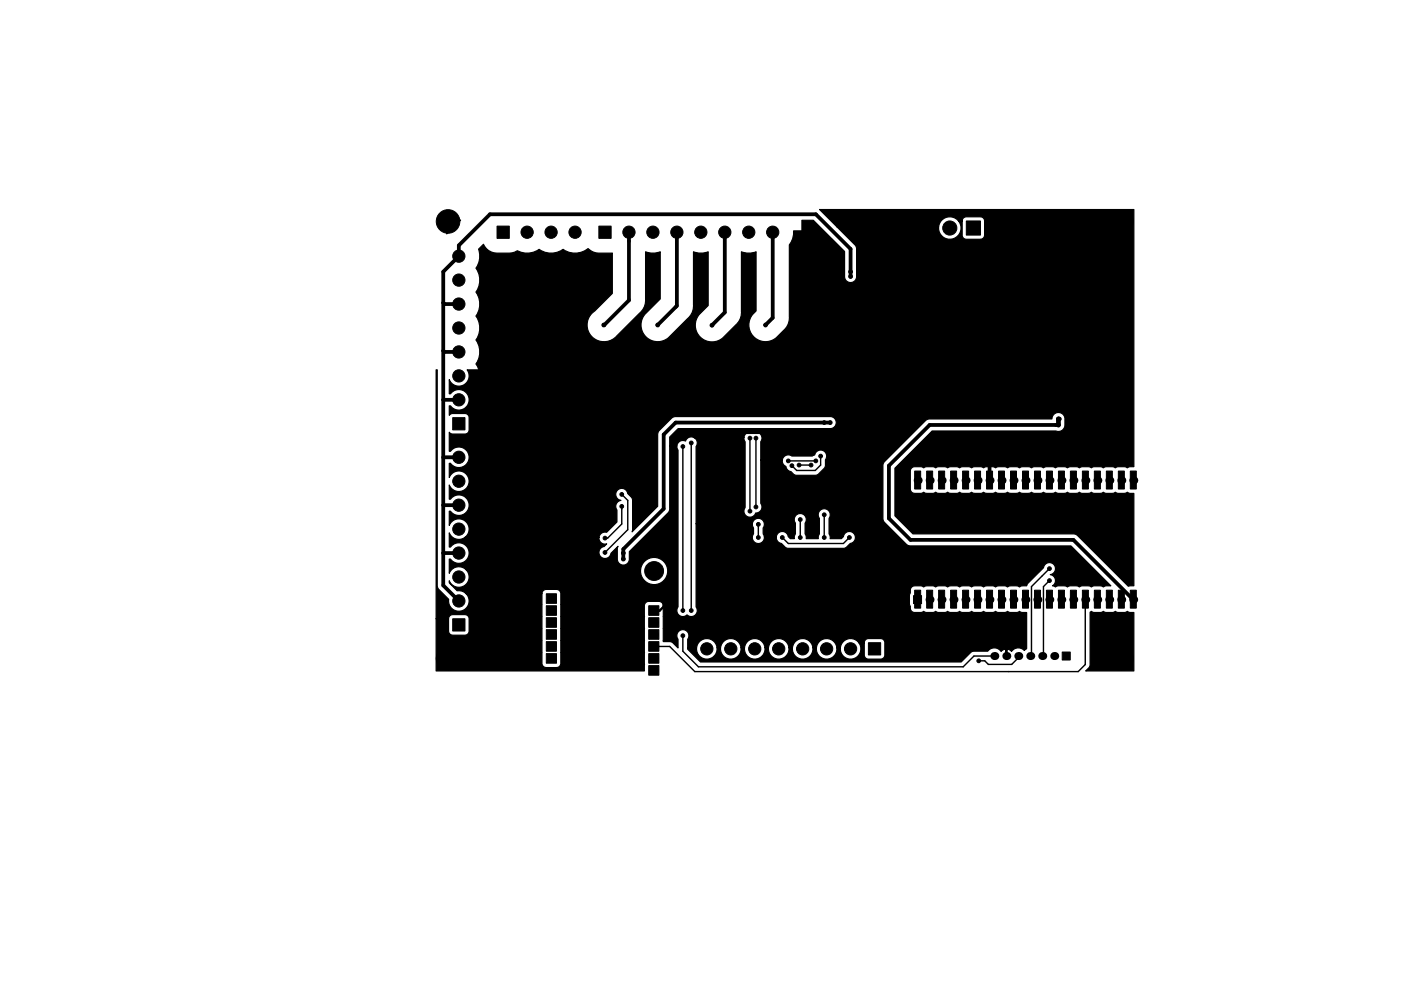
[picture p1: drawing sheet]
<svg xmlns="http://www.w3.org/2000/svg" width="297mm" height="210mm" viewBox="0 0 297 210" stroke-linecap="round" stroke-linejoin="round" font-family="sans-serif">
<g fill="#000" stroke="#000" stroke-width=".21">
<path d="M105.4 48h2.6v2.6h-2.6zM127 48h2.6v2.6h-2.6zM204.9 46.9h3v3h-3zM96 88.6h2.6v2.6h-2.6zM193.9 99.9h1.3v3.9h-1.3zM196.5 99.9h1.2v3.9h-1.2zM199 99.9h1.3v3.9h-1.3zM201.5 99.9h1.3v3.9h-1.3zM204.1 99.9h1.3v3.9h-1.3zM206.6 99.9h1.3v3.9h-1.3zM209.2 99.9h1.2v3.9h-1.2zM211.7 99.9h1.3v3.9h-1.3z"/>
<path d="M214.2 99.9h1.3v3.9h-1.3zM216.8 99.9h1.3v3.9h-1.3zM219.3 99.9h1.3v3.9h-1.3zM221.9 99.9h1.2v3.9h-1.2zM224.4 99.9h1.3v3.9h-1.3zM226.9 99.9h1.3v3.9h-1.3zM229.5 99.9h1.3v3.9h-1.3zM232 99.9h1.3v3.9h-1.3zM234.6 99.9h1.2v3.9h-1.2zM237.1 99.9h1.3v3.9h-1.3zM239.6 99.9h1.3v3.9h-1.3zM96 131.3h2.6v2.6h-2.6z"/>
<path d="M115.8 128.5h2.2v2.1h-2.2zM115.8 126h2.2v2h-2.2zM115.8 138.7h2.2v2h-2.2zM115.8 133.6h2.2v2h-2.2zM115.8 136.1h2.2v2.1h-2.2zM115.8 131.1h2.2v2h-2.2zM137.5 133.6h2.2v2h-2.2zM137.5 136.1h2.2v2.1h-2.2zM137.5 138.7h2.2v2h-2.2zM137.5 131.1h2.2v2h-2.2zM137.5 128.5h2.2v2.1h-2.2zM184.1 136.4h2.6v2.6h-2.6z"/>
<path d="M193.7 126.4h1.7v1.7h-1.7zM193.9 125.2h1.3v3.8h-1.3zM196.5 125.2h1.2v3.8h-1.2zM199 125.2h1.3v3.8h-1.3zM201.5 125.2h1.3v3.8h-1.3zM204.1 125.2h1.3v3.8h-1.3zM206.6 125.2h1.3v3.8h-1.3zM209.2 125.2h1.2v3.8h-1.2zM211.7 125.2h1.3v3.8h-1.3zM214.2 125.2h1.3v3.8h-1.3zM216.8 125.2h1.3v3.8h-1.3zM219.3 125.2h1.3v3.8h-1.3z"/>
<path d="M221.9 125.2h1.2v3.8h-1.2zM225.2 138.3h1.7v1.7h-1.7zM224.4 125.2h1.3v3.8h-1.3zM226.9 125.2h1.3v3.8h-1.3zM229.5 125.2h1.3v3.8h-1.3zM232 125.2h1.3v3.8h-1.3zM234.6 125.2h1.2v3.8h-1.2zM237.1 125.2h1.3v3.8h-1.3zM239.6 125.2h1.3v3.8h-1.3zM137.5 141.2h2.2v2.1h-2.2z"/>
<circle cx="95" cy="47" r="2.5"/>
<circle cx="97.3" cy="59.4" r="1.3"/>
<circle cx="97.3" cy="54.4" r="1.3"/>
<circle cx="111.8" cy="49.3" r="1.3"/>
<circle cx="116.8" cy="49.3" r="1.3"/>
<circle cx="121.9" cy="49.3" r="1.3"/>
<circle cx="133.3" cy="49.3" r="1.3"/>
<circle cx="138.4" cy="49.3" r="1.3"/>
<circle cx="143.5" cy="49.3" r="1.3"/>
<circle cx="148.6" cy="49.3" r="1.3"/>
<circle cx="153.7" cy="49.3" r="1.3"/>
<circle cx="158.7" cy="49.3" r="1.3"/>
<circle cx="163.8" cy="49.3" r="1.3"/>
<circle cx="180.3" cy="58.7" r=".4"/>
<circle cx="180.3" cy="57.7" r=".4"/>
<circle cx="195.6" cy="58.5" r=".4"/>
<circle cx="196.6" cy="58.5" r=".4"/>
<circle cx="197.6" cy="58.5" r=".4"/>
<circle cx="198.6" cy="58.5" r=".4"/>
<circle cx="199.6" cy="58.5" r=".4"/>
<circle cx="200.7" cy="58.5" r=".4"/>
<circle cx="201.4" cy="48.4" r="1.5"/>
<circle cx="201.7" cy="58.5" r=".4"/>
<circle cx="202.7" cy="58.5" r=".4"/>
<circle cx="203.7" cy="58.5" r=".4"/>
<circle cx="204.7" cy="58.5" r=".4"/>
<circle cx="205.7" cy="58.5" r=".4"/>
<circle cx="206.8" cy="58.5" r=".4"/>
<circle cx="207.8" cy="58.5" r=".4"/>
<circle cx="208.8" cy="58.5" r=".4"/>
<circle cx="209.8" cy="58.5" r=".4"/>
<circle cx="210.8" cy="58.5" r=".4"/>
<circle cx="211.8" cy="58.5" r=".4"/>
<circle cx="237.7" cy="47" r="2.5"/>
<circle cx="97.3" cy="79.8" r="1.3"/>
<circle cx="97.3" cy="69.6" r="1.3"/>
<circle cx="97.3" cy="74.7" r="1.3"/>
<circle cx="97.3" cy="64.5" r="1.3"/>
<circle cx="104.5" cy="62" r=".4"/>
<circle cx="105.3" cy="62.7" r=".4"/>
<circle cx="128" cy="69" r=".4"/>
<circle cx="139.4" cy="69" r=".4"/>
<circle cx="151" cy="69" r=".4"/>
<circle cx="162.3" cy="69" r=".4"/>
<circle cx="97.3" cy="84.8" r="1.3"/>
<circle cx="97.3" cy="97" r="1.3"/>
<circle cx="123.7" cy="82" r=".4"/>
<circle cx="124.3" cy="94.6" r=".4"/>
<circle cx="124.3" cy="97.9" r=".4"/>
<circle cx="144.8" cy="94.7" r=".4"/>
<circle cx="146.6" cy="94" r=".4"/>
<circle cx="159" cy="93" r=".4"/>
<circle cx="160.3" cy="93" r=".4"/>
<circle cx="167.1" cy="97.8" r=".4"/>
<circle cx="167.9" cy="98.8" r=".4"/>
<circle cx="169.4" cy="98.7" r=".4"/>
<circle cx="172" cy="98.7" r=".4"/>
<circle cx="173" cy="97.8" r=".4"/>
<circle cx="174" cy="96.8" r=".4"/>
<circle cx="174.8" cy="89.7" r=".4"/>
<circle cx="176" cy="89.7" r=".4"/>
<circle cx="191.8" cy="91.7" r=".4"/>
<circle cx="193" cy="91.7" r=".4"/>
<circle cx="224.4" cy="88.9" r=".4"/>
<circle cx="224.4" cy="90.2" r=".4"/>
<circle cx="97.3" cy="107.2" r="1.3"/>
<circle cx="97.3" cy="112.3" r="1.3"/>
<circle cx="97.3" cy="102.1" r="1.3"/>
<circle cx="97.3" cy="117.3" r="1.3"/>
<circle cx="114.8" cy="104.9" r=".4"/>
<circle cx="124.3" cy="116.1" r=".4"/>
<circle cx="124.3" cy="101" r=".4"/>
<circle cx="124.3" cy="110" r=".4"/>
<circle cx="124.3" cy="113" r=".4"/>
<circle cx="124.3" cy="106.9" r=".4"/>
<circle cx="124.3" cy="104" r=".4"/>
<circle cx="128.3" cy="117.2" r=".4"/>
<circle cx="128.3" cy="114.2" r=".4"/>
<circle cx="131.8" cy="107.4" r=".4"/>
<circle cx="131.8" cy="104.9" r=".4"/>
<circle cx="132.2" cy="118.6" r=".4"/>
<circle cx="132.2" cy="117.3" r=".4"/>
<circle cx="134" cy="117.3" r=".4"/>
<circle cx="134" cy="118.6" r=".4"/>
<circle cx="159" cy="108.5" r=".4"/>
<circle cx="160.3" cy="107.6" r=".4"/>
<circle cx="160.8" cy="114" r=".4"/>
<circle cx="160.8" cy="111.2" r=".4"/>
<circle cx="165.9" cy="114" r=".4"/>
<circle cx="169.7" cy="114" r=".4"/>
<circle cx="169.7" cy="110.2" r=".4"/>
<circle cx="174.8" cy="109.2" r=".4"/>
<circle cx="174.8" cy="114" r=".4"/>
<circle cx="180.1" cy="114" r=".4"/>
<circle cx="95" cy="139.7" r="2.5"/>
<circle cx="97.3" cy="122.4" r="1.3"/>
<circle cx="97.3" cy="127.5" r="1.3"/>
<circle cx="109.2" cy="137.5" r="4.7"/>
<circle cx="138.7" cy="121.2" r="2"/>
<circle cx="140.7" cy="127" r=".4"/>
<circle cx="144.8" cy="129.5" r=".4"/>
<circle cx="144.8" cy="134.9" r=".4"/>
<circle cx="146.6" cy="129.5" r=".4"/>
<circle cx="149.9" cy="137.7" r="1.3"/>
<circle cx="154.9" cy="137.7" r="1.3"/>
<circle cx="159" cy="128.3" r=".4"/>
<circle cx="160" cy="137.7" r="1.3"/>
<circle cx="165.1" cy="137.7" r="1.3"/>
<circle cx="167.6" cy="129.3" r=".4"/>
<circle cx="170.2" cy="137.7" r="1.3"/>
<circle cx="173.5" cy="129.3" r=".4"/>
<circle cx="175.3" cy="137.7" r="1.3"/>
<circle cx="180.3" cy="137.7" r="1.3"/>
<circle cx="182.1" cy="129.3" r=".4"/>
<circle cx="197.1" cy="135.6" r=".4"/>
<circle cx="222.5" cy="123.2" r=".4"/>
<circle cx="222.5" cy="120.6" r=".4"/>
<circle cx="237.7" cy="139.7" r="2.5"/>
<circle cx="138.7" cy="142.3" r=".85"/>
<circle cx="207.5" cy="140.2" r=".4"/>
</g>
<g fill="#000">
<circle cx="224.4" cy="88.9" r=".5"/>
<circle cx="194.6" cy="101.9" r=".85"/>
<circle cx="197.1" cy="101.9" r=".85"/>
<circle cx="199.6" cy="101.9" r=".85"/>
<circle cx="202.2" cy="101.9" r=".85"/>
<circle cx="204.7" cy="101.9" r=".85"/>
<circle cx="207.3" cy="101.9" r=".85"/>
<circle cx="209.8" cy="101.9" r=".85"/>
<circle cx="212.3" cy="101.9" r=".85"/>
<circle cx="214.9" cy="101.9" r=".85"/>
<circle cx="217.4" cy="101.9" r=".85"/>
<circle cx="220" cy="101.9" r=".85"/>
<circle cx="222.5" cy="101.9" r=".85"/>
<circle cx="225" cy="101.9" r=".85"/>
<circle cx="227.6" cy="101.9" r=".85"/>
<circle cx="230.1" cy="101.9" r=".85"/>
<circle cx="232.7" cy="101.9" r=".85"/>
<circle cx="235.2" cy="101.9" r=".85"/>
<circle cx="237.7" cy="101.9" r=".85"/>
<circle cx="240.3" cy="101.9" r=".85"/>
<circle cx="116.9" cy="139.7" r=".85"/>
<circle cx="116.9" cy="129.5" r=".85"/>
<circle cx="116.9" cy="127" r=".85"/>
<circle cx="116.9" cy="132.1" r=".85"/>
<circle cx="116.9" cy="134.6" r=".85"/>
<circle cx="116.9" cy="137.2" r=".85"/>
<circle cx="138.7" cy="132.1" r=".85"/>
<circle cx="138.7" cy="129.6" r=".85"/>
<circle cx="138.7" cy="137.2" r=".85"/>
<circle cx="138.7" cy="134.6" r=".85"/>
<circle cx="138.7" cy="139.7" r=".85"/>
<circle cx="197.1" cy="127.2" r=".85"/>
<circle cx="199.6" cy="127.2" r=".85"/>
<circle cx="202.2" cy="127.2" r=".85"/>
<circle cx="204.7" cy="127.2" r=".85"/>
<circle cx="207.2" cy="127.2" r=".85"/>
<circle cx="209.8" cy="127.2" r=".85"/>
<circle cx="210.8" cy="139.2" r=".85"/>
<circle cx="212.3" cy="127.2" r=".85"/>
<circle cx="213.4" cy="139.2" r=".85"/>
<circle cx="214.9" cy="127.2" r=".85"/>
<circle cx="215.9" cy="139.2" r=".85"/>
<circle cx="217.4" cy="127.2" r=".85"/>
<circle cx="218.4" cy="139.2" r=".85"/>
<circle cx="219.9" cy="127.2" r=".85"/>
<circle cx="221" cy="139.2" r=".85"/>
<circle cx="222.5" cy="127.2" r=".85"/>
<circle cx="223.5" cy="139.2" r=".85"/>
<circle cx="225" cy="127.2" r=".85"/>
<circle cx="227.6" cy="127.2" r=".85"/>
<circle cx="230.1" cy="127.2" r=".85"/>
<circle cx="232.6" cy="127.2" r=".85"/>
<circle cx="235.2" cy="127.2" r=".85"/>
<circle cx="237.7" cy="127.2" r=".85"/>
<circle cx="240.3" cy="127.2" r=".85"/>
</g>
<path d="M140.7 127v1.7l-.8 .9h-1.2M182.1 129.3h5.4l6.3 6.3h18l1.6 1.6v2" fill="none" stroke="#000" stroke-width=".5"/>
<g fill="none" stroke="#000" stroke-width=".8">
<path d="M97 54.4h.3M97.3 54.4l-3.3 3.3v66.5l3.3 3.3M97.3 54.4v-2.3l6.6-6.6h69.1l7.3 7.3v5.9M133.3 49.3v14.4l-5.3 5.3M143.5 49.3v15.6l-4.1 4.1M153.7 49.3v17l-2.7 2.7M163.8 49.3v18.1l-1.5 1.6M94 64.3l.2 .2h3.1M94 74.4l.2 .3h3.1M94 84.8h3.3M94 97h3.3M176 89.7h-32.7l-2.6 2.5v15.7l-8.5 8.6v2.1"/>
<path d="M193 91.7h-48.5l-1.6 1.6v15l-8.9 8.9v1.4M224.4 90.2h-27.3l-8.6 8.6v11.2l4.5 4.5h34.6l12.7 12.7M227.8 93.5v1.2l-1.2 1.3h-14l-2.8 2.8v3M94 107.2h3.3M94 117.3h3.3"/>
</g>
<path d="M124.3 94.6v21.5M159 128.3l1 1h22.1" fill="none" stroke="#000" stroke-width=".25"/>
<g fill="none" stroke="#000" stroke-width=".3">
<path d="M97.3 89.9v1M144.8 94.7v34.8M146.6 94v35.5M159 93v15.5M160.3 93v14.6M167.1 97.8h5.9M169.4 98.7h.1M169.4 98.7h2.6M174 96.8v1.9l-1.2 1.1h-3.9l-1-1M114.7 104.9h.1M131.8 104.9h.1M131.8 107.4v3.8l-3 3h-.5"/>
<path d="M131.8 104.9l1.3 1.3v6.2l-4.8 4.8M160.3 107.6h.1M160.8 111.2v2.8M165.9 114l1.2 1.3h11.7l1.3-1.3M169.7 110.2v3.8M174.8 109.2v4.8M144.8 134.9v3.3l3.3 3.3h56.1l2.3-2.3h4.3M215.9 139.2v.4l-1.4 1.4h-5l-.7-.8h-1.3M222.5 123.2l-1.3 1.3v14.4l-.2 .3M222.5 120.6l-3.8 3.9v14.4l-.3 .3M230.1 127.2v13.8l-1.5 1.5h-81.3l-5.3-5.3h-3.3"/>
</g>
<path d="M224.4 88.9v1.3" fill="none" stroke="#000" stroke-width="1"/>
<path d="M94.7 46.7h3l-3 2.9zM101.5 52.9l1-1.1a3.1 3.1 0 0 0 2.9 1.9 6 6 0 0 0 4.3-.5 4.4 4.4 0 0 0 4.6-.3 4.3 4.3 0 0 0 5.1 0 4.6 4.6 0 0 0 5.3-.1 3.1 3.1 0 0 0 2.3 .9h2.8v8.6l-3.7 3.7a3.6 3.6 0 0 0-1.3 4.3 3.6 3.6 0 0 0 4 2.1 3.4 3.4 0 0 0 1.9-1.1l5-5a3.4 3.4 0 0 0 1.2-2.8v-10.1a4.1 4.1 0 0 0 3.1 0v10l-3.3 3.3a3.5 3.5 0 0 0 .2 4.8 3.5 3.5 0 0 0 4.8 .2l4.2-4.2a3.4 3.4 0 0 0 1.1-2.8v-11.3a4.1 4.1 0 0 0 3.1 0v11.4l-1.9 2a3.5 3.5 0 0 0 .2 4.7 3.5 3.5 0 0 0 4.8 .2l2.8-2.8a3.4 3.4 0 0 0 1.2-2.8v-12.7a4.1 4.1 0 0 0 3.1 0v12.6l-.7 .7a3.5 3.5 0 0 0 .2 4.8 3.5 3.5 0 0 0 4.8 .2l.4-.5a6.4 6.4 0 0 0 2.3-3.1l.1-16.1a4.3 4.3 0 0 0 .9-3h2.5v30.1h-69.1l-.2-.6-.6-1.3a4.3 4.3 0 0 0 0-5.1 4.3 4.3 0 0 0 0-5 4.3 4.3 0 0 0 0-5.1 4.3 4.3 0 0 0 0-5.1 4.3 4.3 0 0 0 .6-4zM92.5 78.5h.2v45.7l.4 .9 2 2.1a2.18 2.18 0 0 0 2.8 2.4 2.18 2.18 0 0 0 .9-3.6h16.1v14.9l.3 .5 .6 .2h2.4l.5-.4 .2-.5v-14.7l-.4-.8-.5-.1h-2.4l-.5 .4-.2 .5h-16.1l-.9-.6h-1l-1.6-1.7v-.5a2.18 2.18 0 0 0 3.2 1 2.18 2.18 0 0 0 .3-3.3h37v.5a2.89 2.89 0 0 0 4.4 2.2 2.89 2.89 0 0 0 0-4.9 2.89 2.89 0 0 0-4.4 2.2h-37l-.1-.2a2.17 2.17 0 0 0-3.4 .9v-3h.2a2.18 2.18 0 0 0 3.2 .4 2.18 2.18 0 0 0 0-3.3 2.18 2.18 0 0 0-3.2 .4h-.2v-3a2.16 2.16 0 0 0 3.2 .9h28.5v.3a1.28 1.28 0 0 0 1.6 1.1l-.7 .6a1.28 1.28 0 0 0-.5 2.2 1.28 1.28 0 0 0 2.1-.8l1.5-1.5-.1 .6v2.2l.1 .5 .8 .6 .5 .1 .6-.2 .5-.8v-1.9l8.4-8.3 .2-.8v-13.3h1.5l.3 .9-.1 33.4a1.28 1.28 0 0 0 .3 1.7 1.28 1.28 0 0 0 1.7-.2 1.28 1.28 0 0 0 1.7 .1 1.28 1.28 0 0 0 .2-1.7v-17.7h11.9l.3 .9-.1 1.4a1.28 1.28 0 0 0 .8 1.9 1.28 1.28 0 0 0 1.6-1.4h2.5v.5l.4 .6 .7 .3 .9 .9 .5 .1h11.7l.6-.1 .9-.9a1.28 1.28 0 0 0 1.1-1.3 1.28 1.28 0 0 0-1.3-1.2 1.28 1.28 0 0 0-1.3 1.1l-.4 .4h-2.4v-.6l-.2-.4v-3.3a1.28 1.28 0 0 0-.2-1.7 1.28 1.28 0 0 0-1.7 0 1.28 1.28 0 0 0-.2 1.7v3.3l-.2 .4v.6h-2.6v-.6l-.2-.4 .1-2.5a1.28 1.28 0 0 0-1.2-1.8 1.28 1.28 0 0 0-1 2v2.3l-.2 .4v.6h-.8l-.5-.4a1.28 1.28 0 0 0-1.3-1.1 1.28 1.28 0 0 0-1.2 1.1h-2.5l-.3-.6 .1-1.4a1.28 1.28 0 0 0-.7-1.9 1.28 1.28 0 0 0-1.7 1.1h-11.9v-16.4a1.27 1.27 0 0 0-.5-1.9h10.6l.3 .9v14a1.28 1.28 0 0 0 .4 1.9 1.28 1.28 0 0 0 1.8-.8 1.27 1.27 0 0 0 1.2-.6 1.27 1.27 0 0 0-.1-1.4v-9.1h4.6l.1 .7 .5 .5a1.53 1.53 0 0 0 1.2 1.2l1 .7h4.5l1.6-1.6 .3-1.8a1.28 1.28 0 0 0-.7-1.8 1.28 1.28 0 0 0-1.7 .9l-.5 .3h-4.3a1.28 1.28 0 0 0-2 .9h-4.6v-4a1.3 1.3 0 0 0-.1-1.6 1.3 1.3 0 0 0-1.6-.3 1.28 1.28 0 0 0-1.9 1l-10.8-.1a1.28 1.28 0 0 0-1.6 .9 1.28 1.28 0 0 0-1.8 1h-1.5v-1.9l1.8-1.8h32.3l.9-.4 .2-.5 .1-.6-.4-.6-.8-.4-33.3 .1-3 2.8-.3 .6-.1 15.5-5.4 5.4 .1-6.8-1-1.5a1.28 1.28 0 0 0-2.3-.4 1.28 1.28 0 0 0 .9 2.1 1.27 1.27 0 0 0-.9 2v2.6l-2.2 2.1a1.28 1.28 0 0 0-1.6 1.1h-28.5h.2a2.18 2.18 0 0 0-.1-3.5 2.18 2.18 0 0 0-3.3 1v-3h.2a2.18 2.18 0 0 0 3.2 .3 2.18 2.18 0 0 0 0-3.2 2.18 2.18 0 0 0-3.2 .3h-.2v-3a2.18 2.18 0 0 0 3.3 .9 2.18 2.18 0 0 0 0-3.4 2.18 2.18 0 0 0-3.3 .9v-3h.2a2.18 2.18 0 0 0 3.2 .3 2.18 2.18 0 0 0 0-3.2 2.18 2.18 0 0 0-3.2 .3h-.2v-4l.5 .4h2.8a.88 .88 0 0 0 .9-.9v-2.6l-.2-.5-.7-.4h-2.8l-.5 .4v-2l.3 .1a2.18 2.18 0 0 0 3.2 .2 2.18 2.18 0 0 0-.1-3.2 2.18 2.18 0 0 0-3.2 .4h-.2v-3.1a2.18 2.18 0 0 0 3 1.2 2.18 2.18 0 0 0 .7-3.2h70.9l.1-31.8h2.4l6.7 6.7v5.5l.3 .7 .8 .3 1-.2 .4-.8v-6.3l-.4-.7-3.7-3.8h21.5a2.39 2.39 0 0 0 3.1 2.6 2.39 2.39 0 0 0 1.1-3.8h.8v3a.88 .88 0 0 0 .9 .9h3l.6-.3 .3-.6v-3a.88 .88 0 0 0-.9-.9h-3.2l-.6 .4-.1 .5h-.8a2.39 2.39 0 0 0-2.5-.8 2.39 2.39 0 0 0-1.7 2h-21.5l-3.7-3.6h66.6v54.5l-1.1 .1a.47 .47 0 0 1-.7-.1l-1.8 .1a.48 .48 0 0 1-.8-.1l-1.8 .1a.47 .47 0 0 1-.7-.1l-1.8 .1a.48 .48 0 0 1-.8-.1l-1.8 .1a.47 .47 0 0 1-.7-.1l-1.8 .1a.48 .48 0 0 1-.7-.1l-1.8 .1a.47 .47 0 0 1-.8-.1l-1.8 .1a.48 .48 0 0 1-.7-.1l-1.8 .1a.47 .47 0 0 1-.7-.1l-1.9 .1a.48 .48 0 0 1-.7-.1l-1.8 .1a.47 .47 0 0 1-.7-.1l-1.8 .1a.48 .48 0 0 1-.8-.1l-1.8 .1a.47 .47 0 0 1-.7-.1l-1.8 .1a.48 .48 0 0 1-.8-.1l-1.8 .1a.47 .47 0 0 1-.7-.1l-1.8 .1a.48 .48 0 0 1-.7-.1l-1.8 .1a.47 .47 0 0 1-.8-.1l-1.8 .1a.48 .48 0 0 1-.7-.1h-1.7l-.6 .6-.1 4.2 .2 .5 .4 .3h1.9a.47 .47 0 0 1 .8 .1l1.8-.1a.48 .48 0 0 1 .7 .1l1.8-.1a.47 .47 0 0 1 .8 .1l1.8-.1a.48 .48 0 0 1 .7 .1l1.8-.1a.47 .47 0 0 1 .7 .1l1.8-.1a.48 .48 0 0 1 .8 .1l1.8-.1a.47 .47 0 0 1 .7 .1l1.8-.1a.48 .48 0 0 1 .8 .1l1.8-.1a.47 .47 0 0 1 .7 .1l1.8-.1a.48 .48 0 0 1 .7 .1l1.8-.1a.47 .47 0 0 1 .8 .1l1.8-.1a.48 .48 0 0 1 .7 .1l1.8-.1a.47 .47 0 0 1 .8 .1l1.8-.1a.48 .48 0 0 1 .7 .1l1.8-.1a.47 .47 0 0 1 .7 .1l1.8-.1a.48 .48 0 0 1 .8 .1l1.8-.1a.47 .47 0 0 1 .7 .1l1.8-.1a.48 .48 0 0 1 .8 .1h.9v19.6l-1.2 .1-10.7-10.8-.7-.3h-34.2l-3.9-3.9v-10.1l7.9-7.9h26.3a1.38 1.38 0 0 0 1.9-1.2v-1.3a1.38 1.38 0 0 0-1.4-1.4 1.38 1.38 0 0 0-1.4 1.4h-25.9l-.7 .2-9.1 9.2v12.2l4.8 5 .7 .3h34.3l8.4 8.5-1.3 .1a.47 .47 0 0 1-.7-.1l-1.8 .1a.48 .48 0 0 1-.8-.1l-1.8 .1a.47 .47 0 0 1-.7-.1l-1.8 .1a.48 .48 0 0 1-.7-.1l-1.8 .1a.47 .47 0 0 1-.8-.1h-.2l.2-.1a1.28 1.28 0 0 0 .4-1.4 1.28 1.28 0 0 0-1-.9 1.28 1.28 0 0 0 1.1-1.3 1.28 1.28 0 0 0-1.2-1.2 1.28 1.28 0 0 0-1.4 1.1l-3.2 3.2-.3 .6-1.3 .1a.47 .47 0 0 1-.7-.1l-1.8 .1a.48 .48 0 0 1-.7-.1l-1.8 .1a.47 .47 0 0 1-.8-.1l-1.8 .1a.48 .48 0 0 1-.7-.1l-1.8 .1a.47 .47 0 0 1-.7-.1l-1.9 .1a.48 .48 0 0 1-.7-.1l-1.8 .1a.47 .47 0 0 1-.7-.1l-1.8 .1a.48 .48 0 0 1-.8-.1l-1.8 .1a.47 .47 0 0 1-.7-.1h-1.6l-.6 .4-.4 1.5v1.9l.3 1.3 .3 .4 .5 .2 1.6-.1a.48 .48 0 0 1 .8 0h1.8a.47 .47 0 0 1 .7 0h1.8a.48 .48 0 0 1 .8 0h1.8a.47 .47 0 0 1 .7 0h1.8a.48 .48 0 0 1 .7 0h1.8a.47 .47 0 0 1 .8 0h1.8a.48 .48 0 0 1 .7 0h1.8a.47 .47 0 0 1 .8 0h1.8a.48 .48 0 0 1 .7 0l1.1 .1v7.6l-.5 .4-.2-.2a1.72 1.72 0 0 0-2.5 .4l-.6-.4-.4 .1v1.4h-.3v-1.4a.72 .72 0 0 0-1 .3 1.72 1.72 0 0 0-2.8 0h-3.3l-2.3 2.2h-55.3l-2.7-2.7v-.3h1.9v.5a2.19 2.19 0 0 0 2.4 1.9 2.19 2.19 0 0 0 1.9-2.4h.8v.5a2.19 2.19 0 0 0 2.4 1.9 2.19 2.19 0 0 0 1.9-2.4h.7v.5a2.19 2.19 0 0 0 2.4 1.9 2.19 2.19 0 0 0 2-2.4h.7v.5a2.19 2.19 0 0 0 2.4 1.9 2.19 2.19 0 0 0 2-2.4h.7v.5a2.19 2.19 0 0 0 2.4 1.9 2.19 2.19 0 0 0 2-2.4h.7v.5a2.19 2.19 0 0 0 2.4 1.9 2.19 2.19 0 0 0 1.9-2.4h.8v.5a2.18 2.18 0 0 0 2.9 1.8 2.18 2.18 0 0 0 1-3.3h1.1v2.6a.88 .88 0 0 0 .9 .8h2.6l.6-.2 .3-.6v-2.6a.88 .88 0 0 0-.9-.9h-2.8l-.4 .2-.3 .7h-1.1a2.18 2.18 0 0 0-2.3-.8 2.18 2.18 0 0 0-1.6 1.8h-.8v-.4a2.19 2.19 0 0 0-2.4-1.5 2.19 2.19 0 0 0-1.9 1.9h-.7l-.1-.4a2.19 2.19 0 0 0-2.3-1.5 2.19 2.19 0 0 0-2 1.9h-.7l-.1-.4a2.19 2.19 0 0 0-2.3-1.5 2.19 2.19 0 0 0-2 1.9h-.7l-.1-.4a2.19 2.19 0 0 0-2.3-1.5 2.19 2.19 0 0 0-2 1.9h-.7l-.1-.4a2.19 2.19 0 0 0-2.3-1.5 2.19 2.19 0 0 0-1.9 1.9h-.8v-.4a2.19 2.19 0 0 0-2.4-1.5 2.19 2.19 0 0 0-1.9 1.9h-1.9v-1.8a1.28 1.28 0 0 0-.2-1.7 1.28 1.28 0 0 0-1.7 0 1.28 1.28 0 0 0-.1 1.7v1.9l-1.4-1.3-1.8-.1v-7.9l-.7-.6h-2.5l-.5 .3-.3 .6v13.9h-44.1v-11.1h2.6v2.6a.88 .88 0 0 0 .9 .9h2.6l.6-.3 .3-.6v-2.6a.88 .88 0 0 0-.9-.9h-2.8l-.4 .3-.3 .6h-2.6zM231.1 129.9l.3-.2 .6 .3 1.6-.1a.48 .48 0 0 1 .8 0h1.8a.48 .48 0 0 1 .7 0h1.8a.48 .48 0 0 1 .8 0l.9 .1v12.4h-10.2l.8-.8 .1-.6z" fill="#000" stroke="#000" stroke-width=".25"/>
</svg>
